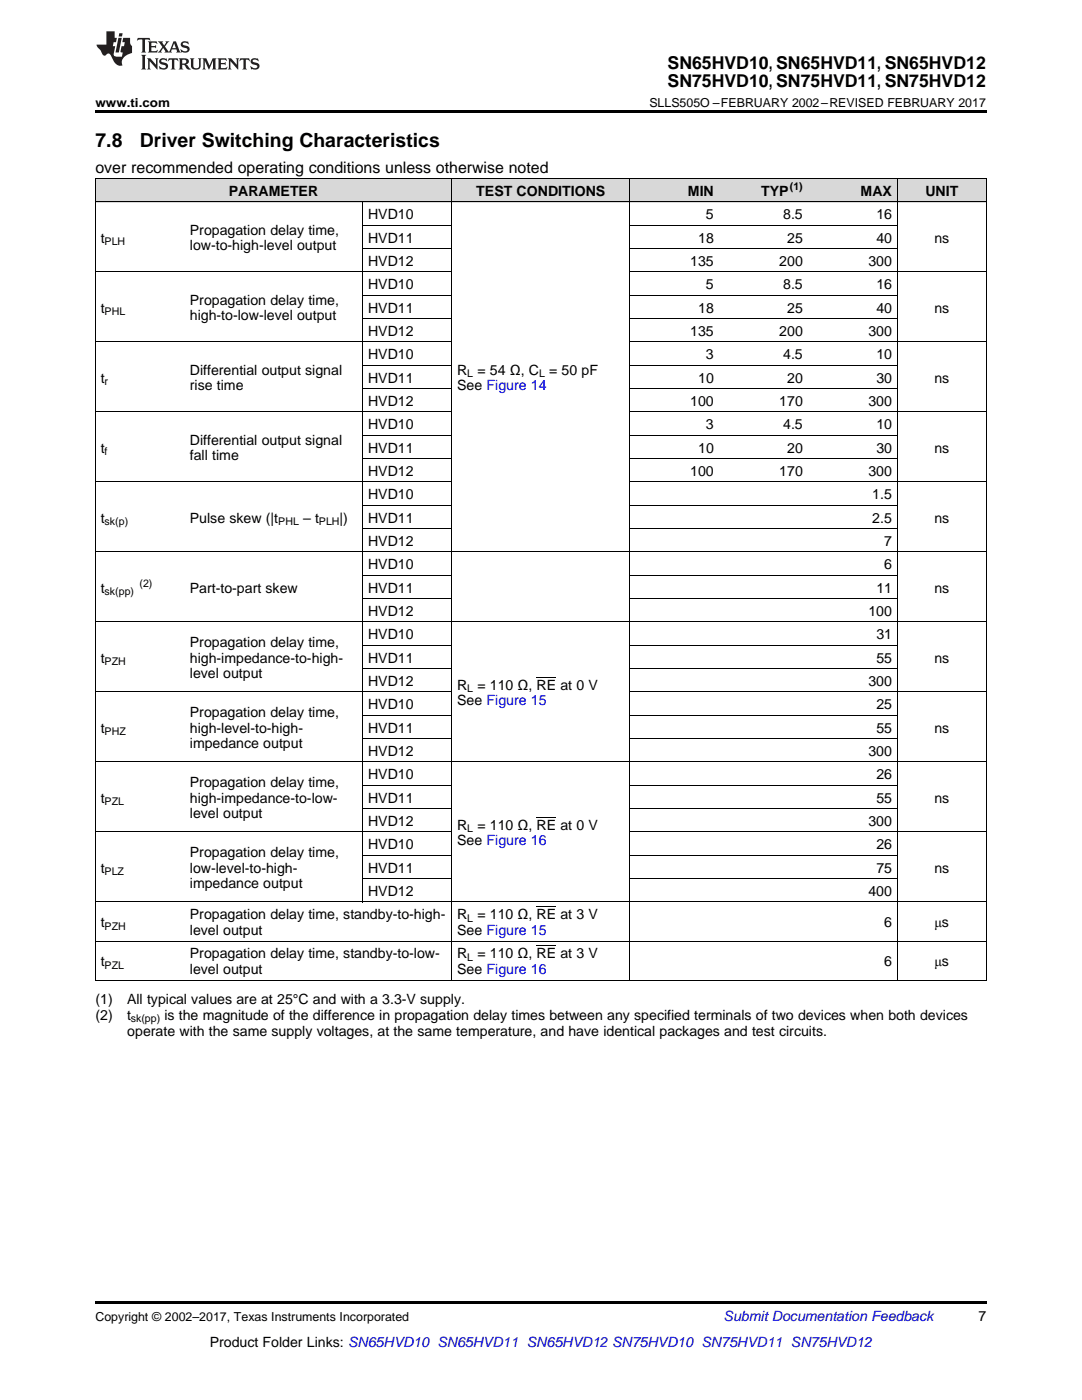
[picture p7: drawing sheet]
<svg xmlns="http://www.w3.org/2000/svg" width="216mm" height="279mm" viewBox="0 0 216 279" stroke-linecap="round" stroke-linejoin="round" font-family="sans-serif">
<defs><g id="words">
<g font-size="3.9">
<text x="19" y="29.3">7.8</text>
<text x="27.9" y="29.3">Driver Switching Characteristics</text>
</g>
<g font-size="3.5">
<text x="133.2" y="13.8">SN65HVD10, SN65HVD11, SN65HVD12</text>
<text x="133.2" y="17.3">SN75HVD10, SN75HVD11, SN75HVD12</text>
</g>
<text font-size="3.2" x="19" y="34.4">over recommended operating conditions unless otherwise noted</text>
<g font-size="2.8">
<text x="45.6" y="39.1">PARAMETER</text>
<text x="95" y="39.1">TEST CONDITIONS</text>
<text x="137.3" y="39.1">MIN</text>
<text x="151.9" y="39.1">TYP</text>
<text x="171.7" y="39.1">MAX</text>
<text x="184.6" y="39.1">UNIT</text>
<text x="37.9" y="46.8">Propagation delay time,</text>
<text x="73.4" y="43.7">HVD10</text>
<text x="140.9" y="43.7">5</text>
<text x="156.3" y="43.7">8.5</text>
<text x="174.9" y="43.7">16</text>
<text x="20.1" y="48.4">t</text>
<text x="37.9" y="50">low-to-high-level output</text>
<text x="73.4" y="48.4">HVD11</text>
<text x="73.4" y="53.1">HVD12</text>
<text x="137.7" y="53.1">135</text>
<text x="139.3" y="48.4">18</text>
<text x="155.5" y="53.1">200</text>
<text x="157.1" y="48.4">25</text>
<text x="173.3" y="53.1">300</text>
<text x="174.9" y="48.4">40</text>
<text x="186.4" y="48.4">ns</text>
<text x="73.4" y="57.7">HVD10</text>
<text x="140.9" y="57.7">5</text>
<text x="156.3" y="57.7">8.5</text>
<text x="174.9" y="57.7">16</text>
<text x="20.1" y="62.4">t</text>
<text x="37.9" y="60.8">Propagation delay time,</text>
<text x="37.9" y="64">high-to-low-level output</text>
<text x="73.4" y="62.4">HVD11</text>
<text x="139.3" y="62.4">18</text>
<text x="157.1" y="62.4">25</text>
<text x="174.9" y="62.4">40</text>
<text x="186.4" y="62.4">ns</text>
<text x="73.4" y="67">HVD12</text>
<text x="73.4" y="71.7">HVD10</text>
<text x="137.7" y="67">135</text>
<text x="140.9" y="71.7">3</text>
<text x="155.5" y="67">200</text>
<text x="156.3" y="71.7">4.5</text>
<text x="173.3" y="67">300</text>
<text x="174.9" y="71.7">10</text>
<text x="20.1" y="76.3">t</text>
<text x="37.9" y="74.8">Differential output signal</text>
<text x="37.9" y="77.9">rise time</text>
<text x="73.4" y="76.3">HVD11</text>
<text x="91.2" y="74.8">R</text>
<text x="91.2" y="77.9">See Figure 14</text>
<text x="95.3" y="74.8">= 54 Ω, C</text>
<text x="109.6" y="74.8">= 50 pF</text>
<text x="139.3" y="76.3">10</text>
<text x="157.1" y="76.3">20</text>
<text x="174.9" y="76.3">30</text>
<text x="186.4" y="76.3">ns</text>
<text x="73.4" y="81">HVD12</text>
<text x="137.7" y="81">100</text>
<text x="155.5" y="81">170</text>
<text x="173.3" y="81">300</text>
<text x="37.9" y="88.7">Differential output signal</text>
<text x="73.4" y="85.7">HVD10</text>
<text x="140.9" y="85.7">3</text>
<text x="156.3" y="85.7">4.5</text>
<text x="174.9" y="85.7">10</text>
<text x="20.1" y="90.3">t</text>
<text x="37.9" y="91.9">fall time</text>
<text x="73.4" y="90.3">HVD11</text>
<text x="73.4" y="95">HVD12</text>
<text x="137.7" y="95">100</text>
<text x="139.3" y="90.3">10</text>
<text x="155.5" y="95">170</text>
<text x="157.1" y="90.3">20</text>
<text x="173.3" y="95">300</text>
<text x="174.9" y="90.3">30</text>
<text x="186.4" y="90.3">ns</text>
<text x="73.4" y="99.6">HVD10</text>
<text x="174.1" y="99.6">1.5</text>
<text x="20.1" y="104.3">t</text>
<text x="37.9" y="104.3">Pulse skew (|t</text>
<text x="60.5" y="104.3">– t</text>
<text x="67.8" y="104.3">|)</text>
<text x="73.4" y="104.3">HVD11</text>
<text x="174.1" y="104.3">2.5</text>
<text x="186.4" y="104.3">ns</text>
<text x="73.4" y="108.9">HVD12</text>
<text x="73.4" y="113.6">HVD10</text>
<text x="176.4" y="108.9">7</text>
<text x="176.4" y="113.6">6</text>
<text x="20.1" y="118.3">t</text>
<text x="37.9" y="118.3">Part-to-part skew</text>
<text x="73.4" y="118.3">HVD11</text>
<text x="174.9" y="118.3">11</text>
<text x="186.4" y="118.3">ns</text>
<text x="73.4" y="122.9">HVD12</text>
<text x="173.3" y="122.9">100</text>
<text x="37.9" y="129">Propagation delay time,</text>
<text x="73.4" y="127.6">HVD10</text>
<text x="174.9" y="127.6">31</text>
<text x="20.1" y="132.2">t</text>
<text x="37.9" y="132.2">high-impedance-to-high-</text>
<text x="37.9" y="135.4">level output</text>
<text x="73.4" y="132.2">HVD11</text>
<text x="73.4" y="136.9">HVD12</text>
<text x="91.2" y="137.6">R</text>
<text x="95.3" y="137.6">= 110 Ω, RE at 0 V</text>
<text x="173.3" y="136.9">300</text>
<text x="174.9" y="132.2">55</text>
<text x="186.4" y="132.2">ns</text>
<text x="37.9" y="143">Propagation delay time,</text>
<text x="73.4" y="141.5">HVD10</text>
<text x="91.2" y="140.8">See Figure 15</text>
<text x="174.9" y="141.5">25</text>
<text x="20.1" y="146.2">t</text>
<text x="37.9" y="146.2">high-level-to-high-</text>
<text x="37.9" y="149.4">impedance output</text>
<text x="73.4" y="146.2">HVD11</text>
<text x="174.9" y="146.2">55</text>
<text x="186.4" y="146.2">ns</text>
<text x="73.4" y="150.8">HVD12</text>
<text x="73.4" y="155.5">HVD10</text>
<text x="173.3" y="150.8">300</text>
<text x="174.9" y="155.5">26</text>
<text x="20.1" y="160.2">t</text>
<text x="37.9" y="157">Propagation delay time,</text>
<text x="37.9" y="160.2">high-impedance-to-low-</text>
<text x="73.4" y="160.2">HVD11</text>
<text x="174.9" y="160.2">55</text>
<text x="186.4" y="160.2">ns</text>
<text x="37.9" y="163.3">level output</text>
<text x="73.4" y="164.8">HVD12</text>
<text x="91.2" y="165.6">R</text>
<text x="95.3" y="165.6">= 110 Ω, RE at 0 V</text>
<text x="173.3" y="164.8">300</text>
<text x="37.9" y="171">Propagation delay time,</text>
<text x="73.4" y="169.5">HVD10</text>
<text x="91.2" y="168.7">See Figure 16</text>
<text x="174.9" y="169.5">26</text>
<text x="20.1" y="174.1">t</text>
<text x="37.9" y="174.1">low-level-to-high-</text>
<text x="37.9" y="177.3">impedance output</text>
<text x="73.4" y="174.1">HVD11</text>
<text x="73.4" y="178.8">HVD12</text>
<text x="173.3" y="178.8">400</text>
<text x="174.9" y="174.1">75</text>
<text x="186.4" y="174.1">ns</text>
<text x="20.1" y="185">t</text>
<text x="37.9" y="183.4">Propagation delay time, standby-to-high-</text>
<text x="91.2" y="183.4">R</text>
<text x="95.3" y="183.4">= 110 Ω, RE at 3 V</text>
<text x="176.4" y="185">6</text>
<text x="186.5" y="185">μs</text>
<text x="37.9" y="186.6">level output</text>
<text x="37.9" y="191.3">Propagation delay time, standby-to-low-</text>
<text x="91.2" y="186.6">See Figure 15</text>
<text x="91.2" y="191.3">R</text>
<text x="95.3" y="191.3">= 110 Ω, RE at 3 V</text>
<text x="20.1" y="192.9">t</text>
<text x="37.9" y="194.5">level output</text>
<text x="91.2" y="194.5">See Figure 16</text>
<text x="176.4" y="192.9">6</text>
<text x="186.5" y="192.9">μs</text>
<text x="19" y="200.3">(1)</text>
<text x="19" y="203.5">(2)</text>
<text x="25.4" y="200.3">All typical values are at 25°C and with a 3.3-V supply.</text>
<text x="25.4" y="203.5">t</text>
<text x="32.8" y="203.5">is the magnitude of the difference in propagation delay times between any specified terminals of two devices when both devices</text>
<text x="25.4" y="206.7">operate with the same supply voltages, at the same temperature, and have identical packages and test circuits.</text>
<text x="195.3" y="263.6">7</text>
<text x="41.8" y="268.9">Product Folder Links: SN65HVD10 SN65HVD11 SN65HVD12 SN75HVD10 SN75HVD11 SN75HVD12</text>
</g>
<text font-size="2.8" fill="#0000c8" x="144.4" y="263.6">Submit Documentation Feedback</text>
<g font-size="2.5">
<text x="19" y="21.4">www.ti.com</text>
<text x="129.6" y="21.4">SLLS505O –FEBRUARY 2002–REVISED FEBRUARY 2017</text>
<text x="19" y="263.6">Copyright © 2002–2017, Texas Instruments Incorporated</text>
</g>
<g font-size="2.1">
<text x="157.6" y="38">(1)</text>
<text x="20.9" y="49">PLH</text>
<text x="20.9" y="62.9">PHL</text>
<text x="20.9" y="76.9">r</text>
<text x="93.2" y="75.3">L</text>
<text x="107.6" y="75.3">L</text>
<text x="20.9" y="90.9">f</text>
<text x="20.9" y="104.8">sk(p)</text>
<text x="55.5" y="104.8">PHL</text>
<text x="63.6" y="104.8">PLH</text>
<text x="20.9" y="118.8">sk(pp)</text>
<text x="27.8" y="117.1">(2)</text>
<text x="20.9" y="132.8">PZH</text>
<text x="93.2" y="138.2">L</text>
<text x="20.9" y="146.8">PHZ</text>
<text x="20.9" y="160.7">PZL</text>
<text x="93.2" y="166.1">L</text>
<text x="20.9" y="174.7">PLZ</text>
<text x="20.9" y="185.6">PZH</text>
<text x="93.2" y="184">L</text>
<text x="93.2" y="191.8">L</text>
<text x="20.9" y="193.4">PZL</text>
<text x="26.1" y="204">sk(pp)</text>
</g>
</g></defs>
<g fill="#d8d8d8">
<path d="M19 35.7h17.8v4.7h-17.8z"/>
<path d="M36.8 35.7h35.6v4.7h-35.6z"/>
<path d="M72.4 35.7h17.8v4.7h-17.8z"/>
<path d="M90.2 35.7h35.5v4.7h-35.5z"/>
<path d="M125.7 35.7h17.8v4.7h-17.8z"/>
<path d="M143.5 35.7h17.8v4.7h-17.8z"/>
<path d="M161.3 35.7h17.8v4.7h-17.8z"/>
<path d="M179.1 35.7h17.7v4.7h-17.7z"/>
</g>
<path d="M19 22h177.8v.5h-177.8zM19 195.7h.2zM72.3 195.7h.1zM90.1 195.7h.1zM125.6 195.7h.1zM143.4 195.7h.1zM161.2 195.7h.1zM179 195.7h.1zM196.7 195.7h.1zM19 259.7h177.8v.5h-177.8z" fill="#000"/>
<g fill="none" stroke="#000" stroke-width=".2">
<path d="M19 35.6h177.8M19.1 35.7v160M90.1 35.7v160M125.7 35.7v160M179 35.7v160M196.8 35.7v160M19 54.3h71.2M19 40.3h177.8M72.3 40.3v139.8M72.4 58.9h17.8M72.4 49.6h17.8M72.4 45h17.8"/>
<path d="M125.7 58.9h53.4M125.7 54.3h71.1M125.7 49.6h53.4M125.7 45h53.4M19 68.2h71.2M72.4 77.6h17.8M72.4 72.9h17.8M72.4 63.6h17.8M125.7 77.6h53.4M125.7 72.9h53.4M125.7 68.2h71.1M125.7 63.6h53.4"/>
<path d="M19 96.2h71.2M19 82.2h71.2M72.4 91.5h17.8M72.4 86.9h17.8M125.7 96.2h71.1M125.7 91.5h53.4M125.7 86.9h53.4M125.7 82.2h71.1M19 110.2h177.8M72.4 119.5h17.8M72.4 114.8h17.8M72.4 105.5h17.8"/>
<path d="M72.4 100.8h17.8M125.7 119.5h53.4M125.7 114.8h53.4M125.7 105.5h53.4M125.7 100.8h53.4M19 138.1h71.2M19 124.1h177.8M72.4 133.4h17.8M72.4 128.8h17.8M125.7 138.1h71.1M125.7 133.4h53.4M125.7 128.8h53.4"/>
<path d="M19 152.1h177.8M72.4 156.7h17.8M72.4 147.4h17.8M72.4 142.8h17.8M125.7 156.7h53.4M125.7 147.4h53.4M125.7 142.8h53.4M19 166h71.2M72.4 175.3h17.8M72.4 170.7h17.8M72.4 161.4h17.8M125.7 175.3h53.4"/>
<path d="M125.7 170.7h53.4M125.7 166h71.1M125.7 161.4h53.4M19 195.7h177.8M19 187.8h177.8M19 180h177.8"/>
</g>
<g fill="#231f20">
<path d="M27.5 7.6l-.1 .5 .4-.2h.6v.1v2.1l-.2 .4h1l-.3-.4v-2.1l.1-.1h.5l.5 .2-.2-.5zM29.5 8.3l.2 .3v1.5l-.2 .4h1.8l.2-.6a1.04 1.04 0 0 1-1.3 .2v-.7h.6l.3 .2v-.6l-.3 .2h-.6v-.6l.8-.1 .4 .3-.2-.5zM31.5 8.3l.9 1.1-.9 1.1h.8l-.2-.2 .5-.7 .4 .7-.2 .2h1.5l-.1-.2 .1-.4h.9l.1 .4-.2 .2h1l-.3-.3-.7-1.9h-.5l-.9 2-.8-1 .9-1h-.8l.1 .3-.3 .5-.4-.6 .2-.2zM34.7 8.6l.4 1h-.7zM36.3 8.4a.63 .63 0 0 0-.2 .7 .63 .63 0 0 0 .6 .4l.6 .2 .1 .2a.75 .75 0 0 1-.7 .4 .75 .75 0 0 1-.6-.5l.1 .7 .1-.1a1.11 1.11 0 0 0 1.5-.6 1.13 1.13 0 0 0-1.2-.8l-.1-.4a1.04 1.04 0 0 1 1.2 .2l-.2-.5-.1 .1-.5-.2zM28.2 10.9l.2 .4v2.2l-.2 .4h1l-.3-.4v-2.2l.3-.4zM29.3 11.6l.3 .4v1.5l-.3 .4h.8l-.2-.4v-1.3l1.5 1.7v-1.9l.2-.4h-.7l.2 .4v.9l-1.1-1.3zM32 11.8a.62 .62 0 0 0-.2 .7 .62 .62 0 0 0 .6 .4l.6 .1 .1 .3a.76 .76 0 0 1-.7 .3 .76 .76 0 0 1-.6-.4l.1 .7 .1-.1a1.11 1.11 0 0 0 1.5-.6 1.13 1.13 0 0 0-1.2-.8l-.1-.4a1.04 1.04 0 0 1 1.2 .2l-.2-.6-.1 .1-.5-.1zM33.7 11.6l-.2 .6a.61 .61 0 0 1 .8-.3v1.6l-.2 .4h.9l-.2-.4v-1.6a.63 .63 0 0 1 .8 .3l-.2-.6zM35.6 11.6l.3 .4v1.5l-.3 .4h1l-.2-.2v-.8l.5 .2a.76 .76 0 0 0 1.2 .7l-1-1a.58 .58 0 0 0 .6-.5 .58 .58 0 0 0-.5-.6zM36.4 11.9h.1a.45 .45 0 0 1 .5 .1 .45 .45 0 0 1 .1 .5l-.7 .2zM37.9 11.6l.2 .2a2.17 2.17 0 0 0 .3 1.9 .99 .99 0 0 0 1.6-.6v-1.1l.2-.4h-.7l.2 .2a1.92 1.92 0 0 1-.2 1.8 .6 .6 0 0 1-.9-.5v-1.1l.2-.4zM40.4 11.6l.2 .4v1.5l-.2 .4h.7l-.2-.4v-1.4l.8 1.8 .8-1.8v1.4l-.2 .4h.9l-.2-.4v-1.5l.2-.4h-.8l-.6 1.5-.6-1.5zM43.4 11.6l.2 .4v1.5l-.2 .4h1.8l.2-.6a1.04 1.04 0 0 1-1.3 .1v-.6h.5l.4 .2v-.6l-.4 .2h-.5v-.7h.8l.3 .3-.1-.6zM45.5 11.6l.2 .4v1.5l-.2 .4h.7l-.2-.4v-1.3l1.5 1.7v-1.9l.2-.4h-.7l.2 .4v.9l-1.1-1.3zM47.9 11.6l-.1 .6a.61 .61 0 0 1 .8-.3v1.6l-.3 .4h1l-.3-.4 .1-1.6a.63 .63 0 0 1 .7 .3l-.1-.6zM50.2 11.8a.62 .62 0 0 0-.2 .7 .62 .62 0 0 0 .6 .4l.6 .1 .2 .3a.76 .76 0 0 1-.8 .3 .76 .76 0 0 1-.6-.4l.1 .7 .2-.1a1.11 1.11 0 0 0 1.5-.6 1.13 1.13 0 0 0-1.3-.8l-.1-.4a1.04 1.04 0 0 1 1.2 .2l-.1-.6-.2 .1-.5-.1z"/>
<path d="M21.2 6.3v2.6h-1.9l.1 .4 .7 .9a.91 .91 0 0 0 1 .8 .56 .56 0 0 1 .5-.3 .56 .56 0 0 1 .5 .3l.4 .8a1.53 1.53 0 0 0 1.9 1.2 1.54 1.54 0 0 1 1-2.1l.9-.3v-1.4a1.52 1.52 0 0 1-.3-1.6h-1.4l-.2 .8h.5l-.2 .8h-.4l-.2 1v.2l.4 .1-.2 .8a1.93 1.93 0 0 1-1.6-.3l.3-1.8h-.5l.2-.8h.4l.2-.8h-.4v-1.3zM23.6 7.6l-.6 2.9h.7l.6-2.9zM23.8 6.6l-.1 .7h.6l.2-.7z"/>
</g>
<path d="M107.1 135.1h3.9M107.1 163.1h3.9M107.1 188.8h3.9M107.1 181h3.9" fill="none" stroke="#000" stroke-width=".2"/>
<use href="#words"/>
</svg>
